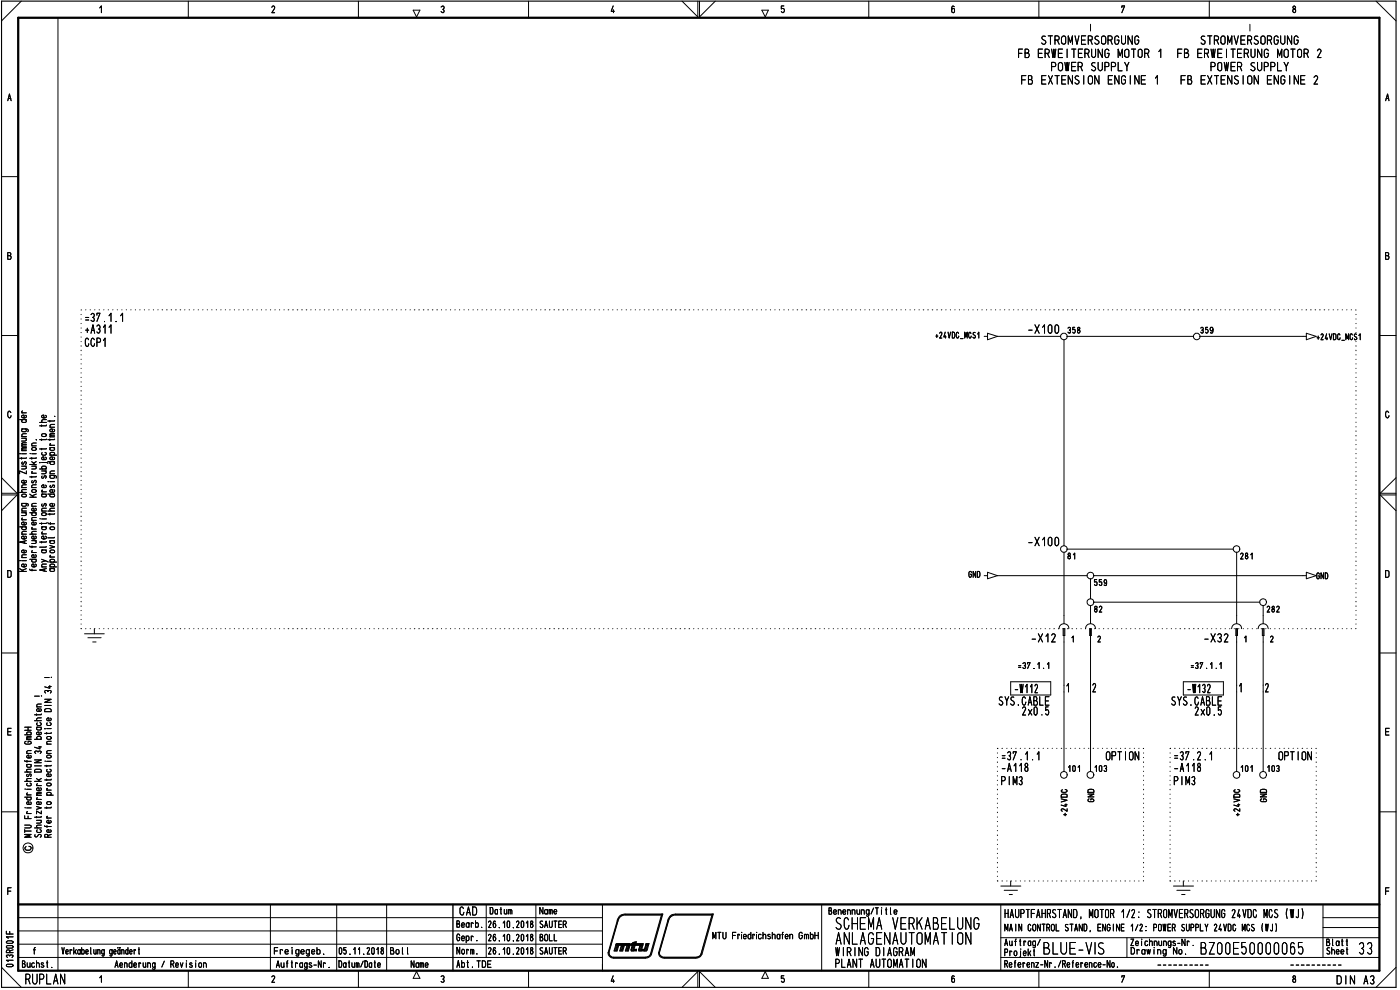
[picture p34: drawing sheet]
<svg xmlns="http://www.w3.org/2000/svg" width="420mm" height="297mm" viewBox="0 0 420 297" stroke-linecap="round" stroke-linejoin="round" font-family="sans-serif">
<defs><g id="words">
<g font-size="5.3">
<text x="250.5" y="279">SC 1NA ViKA31LU G</text>
<text x="250.7" y="283.5">ABLAG-\AUTOldT 0</text>
<text x="312.9" y="286.4">3LU1-V</text>
<text x="360.1" y="286.4">3200150000065</text>
</g>
<g font-size="4.6">
<text x="285.4" y="4">6</text>
<text x="387.7" y="4">8</text>
<text x="415.7" y="30.4">A</text>
<text x="7.5" y="295.4">RUPLAN</text>
</g>
<g font-size="3.9">
<text x="305.4" y="17.4">FB ERWEITERUNG MOTOR 1</text>
<text x="312.2" y="13.5">STROMVERSORGUNG</text>
<text x="353.1" y="17.4">FB ERWEITERUNG MOTOR 2</text>
<text x="360.1" y="13.5">STROMVERSORGUNG</text>
<text x="315.2" y="21.4">POWER SUPPLY</text>
<text x="363" y="21.4">POWER SUPPLY</text>
<text x="306.3" y="25.4">FB EXTENSION ENGINE 1</text>
<text x="354.1" y="25.4">FB EXTENSION ENGINE 2</text>
<text x="25.3" y="96.6">=37.1.1</text>
<text x="25.3" y="100.2">+A311</text>
<text x="25.4" y="104.1">CCR1</text>
<text x="309.3" y="192.8">-X12</text>
<text x="361.1" y="192.8">-X32</text>
<text x="373.2" y="192.8">1</text>
<text x="304.2" y="208">1112</text>
<text x="319.8" y="207.8">1</text>
<text x="327" y="207.8">I2</text>
<text x="356" y="208">1132</text>
<text x="371.7" y="207.8">1</text>
<text x="378.8" y="207.8">I2</text>
<text x="299.5" y="211.8">SYS.CABLE</text>
<text x="306.5" y="214.7">2x0.5</text>
<text x="351.3" y="211.8">SYS.CABLE</text>
<text x="358.3" y="214.7">2x0.5</text>
<text x="300.3" y="231.6">-A118</text>
<text x="300.4" y="228.2">=37.1.1</text>
<text x="320.3" y="231.6">101</text>
<text x="331.8" y="228.2">OPTION</text>
<text x="352.1" y="231.6">-A118</text>
<text x="352.1" y="228.2">=37.2.1</text>
<text x="383.6" y="228.2">OPTION</text>
<text x="300.4" y="235.6">RIM3</text>
<text x="352.2" y="235.6">RIM3</text>
<text x="137.8" y="274.7">CAD</text>
<text x="301.4" y="275.5">HAUPTFAHRSTAND, MOTOR 1/2: STROMVERSORGUNG 24VDC MCS (WJ)</text>
<text x="250.7" y="286.9">WIRING DIAGRAM</text>
<text x="250.4" y="290.4">PLANT AUTOMATION</text>
<text x="401" y="295.4">DIN A3/</text>
</g>
<g font-size="3.1">
<text x="81.2" y="4">2</text>
<text x="123.9" y="5">V</text>
<text x="132" y="4">3</text>
<text x="183" y="4">4</text>
<text x="228.5" y="5">V</text>
<text x="336.5" y="4">7</text>
<text x="2.2" y="30.4">A</text>
<text x="2.2" y="78">B</text>
<text x="415.7" y="78">B</text>
<text x="280.6" y="101.6">+24VDC_MCS1</text>
<text x="2" y="173.4">D</text>
<text x="290.5" y="173.4">3ND</text>
<text x="415.5" y="173.4">D</text>
<text x="329.3" y="192.8">2</text>
<text x="381.1" y="192.8">2</text>
<text x="305.5" y="200.7">=37.1.1</text>
<text x="357.3" y="200.7">=37.1.1</text>
<text x="2" y="220.7">E</text>
<text x="415.5" y="220.7">E</text>
<text x="328.3" y="231.6">103</text>
<text x="372.1" y="231.6">101</text>
<text x="380.1" y="231.6">103</text>
<text x="2" y="268.6">F</text>
<text x="415.6" y="268.6">F</text>
<text x="146.9" y="274.4">Datum</text>
<text x="161.9" y="274.4">Name</text>
<text x="248.5" y="274.5">Benennung/Title</text>
<text x="136.9" y="278.4">Bearb.</text>
<text x="146.3" y="278.5">26.10.2018</text>
<text x="161.8" y="278.5">SAUTER</text>
<text x="213.8" y="281.9">MTU Friedrichshafen GmbH</text>
<text x="301.4" y="279.5">MAIN CONTROL STAND, ENGINE 1/2: POWER SUPPLY 24VDC MCS (C)</text>
<text x="18.5" y="286.4">Verkabelung geändert</text>
<text x="82.1" y="286.4">Freigegeb.</text>
<text x="101.4" y="286.4">05.11.2018</text>
<text x="117" y="286.4">Bol l</text>
<text x="136.9" y="282.4">Gepr.</text>
<text x="137" y="286.4">Norm.</text>
<text x="146.3" y="282.4">26.10.2018</text>
<text x="146.3" y="286.4">26.10.2018</text>
<text x="161.8" y="286.4">SAUTER</text>
<text x="161.9" y="282.4">BOLL</text>
<text x="301.2" y="286.9">Projekt</text>
<text x="301.4" y="283.8">Auftrag/</text>
<text x="339.1" y="283.9">Zeichnungs-Nr.</text>
<text x="339.2" y="286.4">Drowing No.</text>
<text x="397.9" y="283.9">Blatt</text>
<text x="397.9" y="286.4">Sheet</text>
<text x="6.5" y="290.4">Buchst.</text>
<text x="34.4" y="290.4">Aenderung / Revision</text>
<text x="82.8" y="290.4">Auftrags-Nr.</text>
<text x="101.5" y="290.4">Datum/Date</text>
<text x="123.2" y="290.4">Name</text>
<text x="137" y="290.4">Abt.TDE</text>
<text x="228.5" y="293.7">A</text>
<text x="301.3" y="290.4">Referenz-Nr./Reference-No.</text>
<text x="81.2" y="294.9">2</text>
<text x="132" y="294.9">3</text>
<text x="183" y="294.9">4</text>
<text x="234.3" y="294.9">5</text>
<text x="285.4" y="294.9">6</text>
<text x="336.5" y="294.9">7</text>
<text x="387.7" y="294.9">8</text>
</g>
<g font-size="2.1">
<text x="13.8" y="238.8">n.</text>
<text x="318.2" y="237.8">ra</text>
<text x="370" y="237.8">ra</text>
<text x="7.7" y="241.6">ocuo</text>
</g>
<g font-size="1.6">
<text x="7.1" y="220.6">.0</text>
<text x="10.1" y="222">.30</text>
<text x="7.2" y="223.4">CD</text>
<text x="7.8" y="226.2">C</text>
<text x="13.8" y="223.4">C</text>
<text x="13.8" y="226.2">C</text>
<text x="7.7" y="233.3">,17</text>
<text x="10.8" y="236.1">c-</text>
<text x="13.8" y="237.6">c-</text>
<text x="7" y="249.9">1-00</text>
<text x="1.6" y="280.4">11-</text>
<text x="1.7" y="286">CC</text>
</g>
</g></defs>
<g fill="none" stroke="#000" stroke-width=".3">
<path d="M6.4 .3l-5.9 6M17.4 5.3v286M29.9 2.4l.5-.6v2M56.5 .3v5M107.6 .3v5M158.6 .3v5M204.7 .3l4.7 4.8v-4.8M209.9 .3v4.8l4.8-4.8M235.2 1.8h-.7v.9a.56 .56 0 0 1 .9 .3 .56 .56 0 0 1-.7 .6l-.2-.1M260.7 .3v5M311.8 .3v5M362.9 .3v5"/>
<path d="M413 .3l6 6M.5 53h5M414 53h5M.5 100.7h5M299.3 100.9h19M319.3 101.9v61.8M320.3 100.9h37.9M360.1 100.9h30.9M414 100.7h5M3.3 123.8a.48 .48 0 0 0-.6-.4 .48 .48 0 0 0-.4 .6v.7l.4 .6h.4l.2-.6M416.8 123.8a.48 .48 0 0 0-.6-.4 .48 .48 0 0 0-.4 .6v.7l.4 .6h.4l.3-.6M.5 148.5h4.6l-4.6 4.7"/>
<path d="M.5 143.3l4.6 4.7h-4.6M419 148.5h-4.8l4.8 4.7M419 143.3l-4.8 4.7h4.8M299.3 172.7h27M319.3 165.7v19M320.3 164.8h49.8M327.3 173.7v6M328.3 172.7h62.7M371.1 165.7v19M.5 195.9h5M327.3 181.7v3M328.3 180.7h49.8"/>
<path d="M379.1 181.7v3M414 195.9h5M.5 243.6h5M7.4 247.6h1.5a.42 .42 0 0 1 .5 .4 .42 .42 0 0 1-.5 .4h-1.5M7.4 244.8v.8h2M8 244.1h1.4M8 242.4h1.4M8.3 243.5l-.3 .4 .3 .2M8.4 244.9v.7M9.4 250.4h-2l1.6 .4-1.6 .4h2M414 243.6h5M5.5 275.3h175.3"/>
<path d="M5.5 279.3h175.3M81.2 271.4v19.9M101 271.4v19.9M116 271.4v19.9M145.9 271.4v15.9M160.8 271.4v15.9M180.8 271.4v19.9M246.6 271.4v19.9M300.4 271.4v19.8M397 271.4v15.9M397 278.3h17M397 275.3h17"/>
<path d="M.5 290.2l5.9 6M1.9 282.6l.4-.3 1.3 .1a.34 .34 0 0 1 .3 .4 .34 .34 0 0 1-.4 .2h-1.3zM2 283.9l1.5-.2a.38 .38 0 0 1 .4 .4 .38 .38 0 0 1-.4 .4h-1.3l-.3-.4zM2.1 289.4l1.4-.1a.38 .38 0 0 1 .4 .4 .38 .38 0 0 1-.4 .4l-1.4-.1-.2-.3zM2.2 287.3l-.3-.4a.55 .55 0 0 1 .5-.4 .55 .55 0 0 1 .5 .4 .48 .48 0 0 1 .6-.4 .48 .48 0 0 1 .4 .5l-.3 .3M3.9 288.1h-2l.6 .4M3.9 281.1h-2l.6 .4M5.5 287.3h175.3M5.5 283.3h175.3M29.9 293.4l.5-.6v1.9M56.5 291.3v4.9M107.6 291.3v4.9"/>
<path d="M125 291.5l1 2h-2zM158.6 291.3v4.9M204.7 296.2l4.7-4.7v4.7M209.9 296.2v-4.7l4.8 4.7M260.7 291.3v4.9M300.4 287.3h113.6M300.4 281.3h113.6M311.8 291.3v4.9M338.2 281.3v6M362.9 291.3v4.9M419 290.2l-6 6"/>
<circle cx="8.4" cy="254.4" r="1.49"/>
</g>
<path d="M.5 .3h418.5v295.9h-418.5z" fill="none" stroke="#000" stroke-width=".34"/>
<path d="M5.5 5.3h408.5v286h-408.5zM5.5 271.4h408.5" fill="none" stroke="#000" stroke-width=".68"/>
<path d="M135.9 271.4v19.9" fill="none" stroke="#000" stroke-width=".42"/>
<path d="M7.4 239.2h2M8 238.5h1.4M8 236.8h1.4M8.3 237.9l-.3 .4 .3 .2M8.3 239.2l-.3 .2 .3 .6h.8l.3-.2v-.4l-.3-.2M7.6 242.4h.1" fill="none" stroke="#000" stroke-width=".3"/>
<g fill="none" stroke="#000" stroke-width=".3">
<path d="M7.4 218.2h2M8.4 218.2v.9M7.4 228.2l.1 .2h1.9M7.4 234.4h2M7.6 236.8h.1M8 229.4h1.1l.3 .6-.3 .2-.9-.1-.2-.4 .3-.3M8.1 228.2v.5M9 234.9l.4 .2v.5l-.3 .2-.9-.1-.2-.2 .2-.5M9.2 226.7l.2 .2-.2 .5h-.9l-.3-.5 .7-.3v.8M9.4 233.6l-1.3 .1-.1 .5 .4 .2M9.4 230.8l-1.3 .1-.1 .5 .4 .2M9.4 221.4h-1.1l-.3 .2 .3 .3"/>
<path d="M9.4 221l-1.3 .1-.1 .1 .3 .2M9.4 229.4h-.2M7.4 247.6h1.5a.42 .42 0 0 1 .5 .4 .42 .42 0 0 1-.5 .4h-1.5M7.4 244.8v.8h2M8 244.1h1.4M8 242.4h1.4M8.3 243.5l-.3 .4 .3 .2M8.4 244.9v.7M9.4 250.4h-2l1.6 .4-1.6 .4h2"/>
</g>
<path d="M7.4 239.2h2M8 238.5h1.4M8 236.8h1.4M8.3 237.9l-.3 .4 .3 .2M8.3 239.2l-.3 .2 .3 .6h.8l.3-.2v-.4l-.3-.2M7.6 242.4h.1" fill="none" stroke="#000" stroke-width=".3"/>
<g fill="none" stroke="#000" stroke-width=".3">
<path d="M7.4 218.2h2M8.4 218.2v.9M10.4 216.2h2M10.4 208.9h1.4M11 218.2h1.1l.3 .6-.3 .2h-.8l-.3-.2 .3-.6M11 214.2v.4M11 212.1h1.4M12 216.8l.4 .4-.3 .5h-.8l-.3-.4 .2-.4M12.1 219.7l.3 .4-.4 .4-1-.2v-.5l.7-.2v.9M12.1 212.7l.3 .2-.3 .5h-.9l-.2-.5 .7-.3v.8M12.4 215.4l-1.3 .2-.1 .3 .4 .3M12.4 214.2l-.1 .3h-1.9"/>
<path d="M12.4 211.2l-1.2 .1-.2 .2 .2 .6M12.4 218.2l-.2 .1M7.4 228.2l.1 .2h1.9M7.4 234.4h2M7.6 236.8h.1M8 229.4h1.1l.3 .6-.3 .2-.9-.1-.2-.4 .3-.3M8.1 228.2v.5M9 234.9l.4 .2v.5l-.3 .2-.9-.1-.2-.2 .2-.5M9.2 226.7l.2 .2-.2 .5h-.9l-.3-.5 .7-.3v.8M9.4 233.6l-1.3 .1-.1 .5 .4 .2M9.4 230.8l-1.3 .1-.1 .5 .4 .2M9.4 221.4h-1.1l-.3 .2 .3 .3"/>
<path d="M9.4 221l-1.3 .1-.1 .1 .3 .2M9.4 229.4h-.2M10.4 228h2l-2 .9h2M10.4 234.4h2M10.4 229.8h2M10.5 231.1l.3-.3h1.2l.4 .3v.5h-2zM10.7 226.1l-.3-.5a.55 .55 0 0 1 .5-.3 .55 .55 0 0 1 .5 .3 .48 .48 0 0 1 .5-.3 .48 .48 0 0 1 .4 .5l-.2 .3M11 239.9h1.4M11 238.7h1.4M11 233.6l1 .8M11.2 239.4l-.2 .2 .3 .3M11.6 224.1h.8"/>
<path d="M12 223.9v.8l-1.6-.5M12.1 236.4l.3 .5-.4 .3-1-.1v-.5l.2-.2h.5v.8M12.4 238.2h-1.2l-.2 .2 .2 .3M12.4 237.7h-1.2l-.2 .3 .4 .2M12.4 233.6l-.8 .4M10.5 250.4a.43 .43 0 0 0 .1 .7 .43 .43 0 0 0 .6-.1 .56 .56 0 0 1 .6-.7 .56 .56 0 0 1 .5 .7l-.2 .2M11 242l1.4 .4-1.4 .4M11 246.1h1.4M11 244.9v.5M12 246.1a.42 .42 0 0 1 .4 .4 .42 .42 0 0 1-.4 .5h-1M12.4 247.6h-1.3l-.1 .5 .4 .3M12.4 244.9l-.1 .3h-1.9"/>
<path d="M12.4 243.3v.9l-1.4-.9v.9"/>
</g>
<g fill="none" stroke="#000" stroke-width=".3">
<path d="M10.4 216.2h2M10.4 208.9h1.4M11 218.2h1.1l.3 .6-.3 .2h-.8l-.3-.2 .3-.6M11 214.2v.4M11 212.1h1.4M12 216.8l.4 .4-.3 .5h-.8l-.3-.4 .2-.4M12.1 219.7l.3 .4-.4 .4-1-.2v-.5l.7-.2v.9M12.1 212.7l.3 .2-.3 .5h-.9l-.2-.5 .7-.3v.8M12.5 208.9h.1M12.4 215.4l-1.3 .2-.1 .3 .4 .3M12.4 214.2l-.1 .3h-1.9M12.4 211.2l-1.2 .1-.2 .2 .2 .6"/>
<path d="M12.4 218.2l-.2 .1M10.4 228h2l-2 .9h2M10.4 234.4h2M10.4 229.8h2M10.5 231.1l.3-.3h1.2l.4 .3v.5h-2zM10.7 226.1l-.3-.5a.55 .55 0 0 1 .5-.3 .55 .55 0 0 1 .5 .3 .48 .48 0 0 1 .5-.3 .48 .48 0 0 1 .4 .5l-.2 .3M11 239.9h1.4M11 238.7h1.4M11 233.6l1 .8M11.2 239.4l-.2 .2 .3 .3M11.6 224.1h.8M12 223.9v.8l-1.6-.5"/>
<path d="M12.1 236.4l.3 .5-.4 .3-1-.1v-.5l.2-.2h.5v.8M12.4 238.2h-1.2l-.2 .2 .2 .3M12.4 237.7h-1.2l-.2 .3 .4 .2M12.4 233.6l-.8 .4M10.5 250.4a.43 .43 0 0 0 .1 .7 .43 .43 0 0 0 .6-.1 .56 .56 0 0 1 .6-.7 .56 .56 0 0 1 .5 .7l-.2 .2M11 242l1.4 .4-1.4 .4M11 246.1h1.4M11 244.9v.5M12 246.1a.42 .42 0 0 1 .4 .4 .42 .42 0 0 1-.4 .5h-1M12.4 247.6h-1.3l-.1 .5 .4 .3M12.4 244.9l-.1 .3h-1.9M12.4 243.3v.9l-1.4-.9v.9"/>
</g>
<g fill="none" stroke="#000" stroke-width=".3">
<path d="M12.5 208.9h.1M14 229.6v.4M14 233.8v.4M14 228.4h1.4M14.1 235.1l1.1-.1 .2 .5-1 .3-.4-.3zM14.9 230.8l.5 .3-.4 .5h-.7l-.3-.2 .2-.5M15.1 232.2l.3 .3-.3 .5h-.8l-.3-.3 .1-.4 .6-.1v.8M15.4 233.8l-.1 .2h-1.9M15.4 229.6v.2h-2M13.4 247.7l.1 .3h1.9M14 245.4h1.4M14 242.1v.5"/>
<path d="M14.1 247.7v.5M14.3 244.9l-.3 .1 .3 .4M14.4 251.2v-.5a.56 .56 0 0 0-1-.2v.7h2M15.1 249l.3 .4-.5 .4-.8-.2v-.5l.6-.2v.9M15.1 246.2l.3 .4-.5 .4-.8-.2v-.5l.6-.2v.9M15.4 242.1l-.1 .3h-1.9M15.4 250.4l-1 .3"/>
</g>
<g fill="none" stroke="#000" stroke-width=".3">
<path d="M13.4 212.9l.6-.3 1 .1 .4 .3v.5h-2zM13.4 209.8h2l-2 .9h2M13.4 211.7h2M13.4 203.3h1.4M13.5 218.6h.1M13.7 207.9l-.3-.3a.48 .48 0 0 1 .5-.4 .48 .48 0 0 1 .5 .3 .53 .53 0 0 1 .5-.3 .53 .53 0 0 1 .5 .4l-.3 .3M14 219.8v.4M14 218.6h1.4M14.6 206h.8M14.9 216.8l.5 .4-.4 .5h-.7l-.3-.3 .2-.5M14.9 205.7v.8l-1.5-.4M15.1 215.5l.3 .2-.3 .5h-.8l-.3-.5 .4-.3h.3v.8"/>
<path d="M15.4 219.8v.2h-2M13.6 228.4h.1M14.1 226.7h1.1l.2 .5-1 .2-.4-.2zM14.1 221.1h1.1l.2 .5-1 .2-.4-.2z"/>
</g>
<g fill="none" stroke="#000" stroke-width=".3">
<path d="M15.5 203.3h.1M14 229.6v.4M14 233.8v.4M14 228.4h1.4M14.1 235.1l1.1-.1 .2 .5-1 .3-.4-.3zM14.9 230.8l.5 .3-.4 .5h-.7l-.3-.2 .2-.5M15.1 232.2l.3 .3-.3 .5h-.8l-.3-.3 .1-.4 .6-.1v.8M15.4 233.8l-.1 .2h-1.9M15.4 229.6v.2h-2M13.4 247.7l.1 .3h1.9M14 245.4h1.4M14 242.1v.5"/>
<path d="M14.1 247.7v.5M14.3 244.9l-.3 .1 .3 .4M14.4 251.2v-.5a.56 .56 0 0 0-1-.2v.7h2M15.1 249l.3 .4-.5 .4-.8-.2v-.5l.6-.2v.9M15.1 246.2l.3 .4-.5 .4-.8-.2v-.5l.6-.2v.9M15.4 242.1l-.1 .3h-1.9M15.4 250.4l-1 .3"/>
</g>
<g fill="none" stroke="#000" stroke-width=".3">
<path d="M13.4 212.9l.6-.3 1 .1 .4 .3v.5h-2zM13.4 209.8h2l-2 .9h2M13.4 211.7h2M13.4 203.3h1.4M13.5 218.6h.1M13.7 207.9l-.3-.3a.48 .48 0 0 1 .5-.4 .48 .48 0 0 1 .5 .3 .53 .53 0 0 1 .5-.3 .53 .53 0 0 1 .5 .4l-.3 .3M14 219.8v.4M14 218.6h1.4M14.6 206h.8M14.9 216.8l.5 .4-.4 .5h-.7l-.3-.3 .2-.5M14.9 205.7v.8l-1.5-.4M15.1 215.5l.3 .2-.3 .5h-.8l-.3-.5 .4-.3h.3v.8"/>
<path d="M15.4 219.8v.2h-2M13.6 228.4h.1M14.1 226.7h1.1l.2 .5-1 .2-.4-.2zM14.1 221.1h1.1l.2 .5-1 .2-.4-.2z"/>
</g>
<g fill="none" stroke="#000" stroke-width=".3">
<path d="M12.5 158.1h1.1l.3 .5-.3 .3h-.8l-.3-.3 .3-.5M12.5 156.9v.4M12.5 155.7h1.4M12.7 159.6l-.2 .3 .3 .3M13.9 156.9l-.1 .2h-1.9M13.9 158.1l-.2 .1M12.5 167.8l1.9 .9M12.5 165h1.1l.3 .4-.1 .3-.2 .2-.9-.1-.2-.4 .3-.4M12.5 170.1h1.4M12.5 162.5v.4M12.5 160.2h1.4M13.2 170.8v.6"/>
<path d="M13.7 160.9l.2 .5-.4 .3-.9-.2-.1-.4 .7-.2v.8M13.7 168.2l-1.2 .5M13.9 170.6l-2 .4 2 .4M13.9 169.2h-1.2l-.2 .5 .2 .4M13.9 164l-.1 .2h-1.9M13.9 162.5l-.1 .1h-1.9M13.9 165l-.2 .1M15.5 203.3h.1M8.7 253.9a.6 .6 0 0 1 .7 .6 .6 .6 0 0 1-.6 .6h-.8l-.4-.3-.1-.5 .3-.3"/>
</g>
<g fill="none" stroke="#000" stroke-width=".3">
<path d="M11.9 126.7h2M12 138.8h.1M12.5 138.8h1.5l.4 .2M12.5 130.4l1-.3a.42 .42 0 0 1 .4 .5 .42 .42 0 0 1-.4 .4l-.8-.1zM12.5 127.5v.4M12.5 131.7v.5M12.5 134.5v.5M13.5 135.7l.4 .4-.3 .5-.9-.1-.2-.3 .2-.4M13.7 137.2l.2 .2-.2 .5h-1l-.2-.5 .7-.3v.8M13.7 124.6l.2 .3-.1 .3-.9 .2a.45 .45 0 0 1-.4-.6 .45 .45 0 0 1 .7-.3v.9M13.9 134.5l-.1 .2h-1.9M13.9 131.7l-.1 .2h-1.9"/>
<path d="M13.9 127.5l-.1 .3h-1.9M13.9 125.9l-1.3 .2v.6h.3M11.9 140.7h2M12.1 155.7h.1M12.5 148.3h1.1l.3 .3-.1 .3-.2 .2-.9-.1-.2-.4 .3-.3M12.5 158.1h1.1l.3 .5-.3 .3h-.8l-.3-.3 .3-.5M12.5 153.3h1.4M12.5 147.6h1.4M12.5 141.3h1.4M12.5 156.9v.4M12.5 155.7h1.4M12.6 154l.9-.2a.42 .42 0 0 1 .4 .5 .42 .42 0 0 1-.4 .4l-.8-.1z"/>
<path d="M12.7 151.2a.37 .37 0 0 0-.2 .5 .37 .37 0 0 0 .4 .2l.3-.7a.41 .41 0 0 1 .7 .1 .41 .41 0 0 1-.2 .6M12.7 142.8a.37 .37 0 0 0-.2 .5 .37 .37 0 0 0 .4 .2l.3-.5a.33 .33 0 0 1 .6-.2 .33 .33 0 0 1 0 .5l-.1 .2M12.7 147.1l-.2 .2 .3 .3M12.7 159.6l-.2 .3 .3 .3M12.8 140.7l-.3-.3 .3-.5h.8l.3 .3-.3 .5M13.5 141.3a.42 .42 0 0 1 .4 .4 .42 .42 0 0 1-.4 .5h-1M13.7 145.5l.2 .3-.2 .5h-1l-.2-.5 .7-.3v.8M13.9 152.5h-1.2l-.2 .4 .2 .4M13.9 156.9l-.1 .2h-1.9M13.9 148.3h-.2M13.9 158.1l-.2 .1M12.5 167.8l1.9 .9"/>
<path d="M12.5 165h1.1l.3 .4-.1 .3-.2 .2-.9-.1-.2-.4 .3-.4M12.5 162.5v.4M12.5 170.1h1.4M12.5 160.2h1.4M13.2 170.8v.6M13.7 160.9l.2 .5-.4 .3-.9-.2-.1-.4 .7-.2v.8M13.7 168.2l-1.2 .5M13.9 170.6l-2 .4 2 .4M13.9 169.2h-1.2l-.2 .5 .2 .4M13.9 164l-.1 .2h-1.9M13.9 162.5l-.1 .1h-1.9M13.9 165l-.2 .1"/>
</g>
<g fill="none" stroke="#000" stroke-width=".3">
<path d="M5.9 125.9h2M6 136.1h.1M6.5 128.7l1.8 .1 .2 .3-.2 .4M6.5 139.9h1.4M6.5 137.3v.5M6.5 136.1h1.4M6.5 135.2h1.4M6.5 133.9h1.4M6.5 131.5h1.4M6.5 131h1.4M6.5 123.9h1.4M6.7 138.6a.36 .36 0 0 0-.2 .5 .36 .36 0 0 0 .5 .2 .6 .6 0 0 1 .8-.6l-.1 .7"/>
<path d="M6.7 123.3l-.2 .2 .3 .4M6.8 128.7l-.3 .3 .3 .5h.8l.3-.2-.3-.6M6.8 125.9l-.3 .3 .3 .5h.8l.3-.2-.3-.6M7.5 139.9l.4 .3-.1 .3-1.3 .2M7.5 131.5l.4 .3-.1 .4-1.3 .1M7.7 124.6l.2 .5-.4 .3-.9-.2v-.5l.6-.2v.9M7.9 137.3l-.1 .2h-1.9M7.9 134.7h-1.2l-.2 .3 .2 .2M7.9 134.3h-1.2l-.2 .2 .4 .2M7.9 133.3h-1.2l-.2 .3 .2 .3M7.9 132.8l-1.3 .1v.4h.3M7.9 130.1l-1.3 .2 .1 .7"/>
<path d="M8.9 139.4h2M9.5 139.9h1.4M9.5 136.1h1.4M9.5 137.3v.5M9.5 138.5l1 .9M10.5 139.9l.4 .3-.2 .4-1.2 .1M10.9 137.3v.2h-2M10.9 138.5l-.9 .4M11.9 126.7h2M12 138.8h.1M12.5 138.8h1.5l.4 .2M12.5 130.4l1-.3a.42 .42 0 0 1 .4 .5 .42 .42 0 0 1-.4 .4l-.8-.1z"/>
<path d="M12.5 127.5v.4M12.5 131.7v.5M12.5 134.5v.5M13.5 135.7l.4 .4-.3 .5-.9-.1-.2-.3 .2-.4M13.7 137.2l.2 .2-.2 .5h-1l-.2-.5 .7-.3v.8M13.7 124.6l.2 .3-.1 .3-.9 .2a.45 .45 0 0 1-.4-.6 .45 .45 0 0 1 .7-.3v.9M13.9 134.5l-.1 .2h-1.9M13.9 131.7l-.1 .2h-1.9M13.9 127.5l-.1 .3h-1.9M13.9 125.9l-1.3 .2v.6h.3M5.9 158.1h2M5.9 147.7h2"/>
<path d="M6.5 151l1.8 .1 .2 .4-.2 .3M6.5 153.3h1.4M6.5 156h1.4M6.5 153.8h1.4M6.5 146.3h1.4M6.6 148.4l.9-.1 .3 .1 .1 .4-1 .3-.3-.2zM6.7 155.4l-.2 .3 .3 .3M6.8 158.1l-.3 .2 .3 .6 .9-.1 .2-.5-.3-.2M6.8 151l-.3 .4 .3 .5 1-.2 .1-.3-.3-.4M7.5 153.8a.42 .42 0 0 1 .4 .5 .42 .42 0 0 1-.4 .4h-1M7.7 156.7l.2 .3-.2 .5h-1l-.2-.4 .1-.3 .6-.2v.9M7.7 144.2l.2 .4-.4 .3-.9-.1-.1-.4 .7-.3v.8"/>
<path d="M7.9 159.4l-1.3 .2 .1 .7M7.9 152.5l-1.3 .1 .1 .7M7.9 146.9l-1.3 .1-.1 .4 .4 .3M7.9 145.5l-1.3 .1 .1 .7M7.9 141.3v.9l-2-.9v.9M8.9 153.8h2M8.9 149.2h2M8.9 148.3l1.2 .9M9.5 147.2l.4-.3h.6l.4 .3v.2l-.2 .3h-.8zM9.5 146.3h1.4M9.5 158.7h1.4M9.5 156.1h1.4"/>
<path d="M9.5 151.9h1.4M9.5 142.9v.4M9.5 142h1.4M9.7 158.2l-.2 .4 .3 .1M9.7 144.2a.36 .36 0 0 0-.2 .4 .36 .36 0 0 0 .4 .3 .6 .6 0 0 1 .9-.6l-.1 .6M9.7 141.5l-.2 .3 .3 .2M9.8 153.8l-.3 .2v.5l.3 .2 1-.2 .1-.3-.4-.4M10.6 156.7l.3 .3-.3 .5h-.9l-.1-.7 .6-.2v.9M10.6 152.5l.3 .5-.4 .3-.8-.1-.2-.5 .2-.2h.5v.8M10.9 159.4l-1.3 .2-.1 .5 .4 .2M10.9 155.3l-1.3 .1 .1 .7M10.9 151l-1.3 .2 .1 .7"/>
<path d="M10.9 145.5l-1.3 .1 .1 .7M10.9 142.9v.2h-2M10.9 148.3l-1.3 .5M11.9 140.7h2M12.1 155.7h.1M12.5 148.3h1.1l.3 .3-.1 .3-.2 .2-.9-.1-.2-.4 .3-.3M12.5 153.3h1.4M12.5 147.6h1.4M12.5 141.3h1.4M12.6 154l.9-.2a.42 .42 0 0 1 .4 .5 .42 .42 0 0 1-.4 .4l-.8-.1zM12.7 151.2a.37 .37 0 0 0-.2 .5 .37 .37 0 0 0 .4 .2l.3-.7a.41 .41 0 0 1 .7 .1 .41 .41 0 0 1-.2 .6M12.7 142.8a.37 .37 0 0 0-.2 .5 .37 .37 0 0 0 .4 .2l.3-.5a.33 .33 0 0 1 .6-.2 .33 .33 0 0 1 0 .5l-.1 .2"/>
<path d="M12.7 147.1l-.2 .2 .3 .3M12.8 140.7l-.3-.3 .3-.5h.8l.3 .3-.3 .5M13.5 141.3a.42 .42 0 0 1 .4 .4 .42 .42 0 0 1-.4 .5h-1M13.7 145.5l.2 .3-.2 .5h-1l-.2-.5 .7-.3v.8M13.9 152.5h-1.2l-.2 .4 .2 .4M13.9 148.3h-.2M5.9 171.4h2M5.9 170.6l1.3 .8M6 168.2h.1M6.5 168.2h1.4M6.5 167.3h1.4M6.5 160.3h1.4"/>
<path d="M7.3 162.4v.6M7.7 169.2l.2 .6-.4 .3-.9-.2-.1-.4 .2-.3h.5v.9M7.7 165.1l.2 .4-.4 .4-.9-.2v-.5l.6-.2v.9M7.7 160.9l.2 .5-.4 .3-.9-.2-.1-.4 .2-.2h.5v.8M7.9 166.5h-1.3l.1 .8M7.9 162.2l-2 .4 2 .5M7.9 170.6l-1.3 .5M8.9 170.8l.2 .3h1.8M8.9 163.8l.1 .3h1.9M8.9 160.3h2M8.9 167.8h2M9.5 165.8h1.4"/>
<path d="M9.5 162.2h1.4M9.6 163.8v.5M9.6 170.8v.5M9.7 165.2l-.2 .4 .3 .2M9.8 167.8l-.3 .2v.5l.3 .2 1-.2 .1-.4-.4-.3M10.5 162.2l.4 .4-.2 .4-1.2 .1M10.6 169.2l.3 .6-.4 .3-.8-.1-.2-.5 .2-.3h.5v.9M10.6 166.5l.3 .5-.4 .3-.8-.1-.2-.5 .2-.2h.5v.8M10.6 160.9l.3 .5-.4 .3-.8-.1-.2-.5 .2-.2h.5v.8"/>
</g>
<g fill="none" stroke="#000" stroke-width=".3">
<path d="M8.9 139.4h2M9.1 136.1h.1M9.5 133.8h1.4M9.5 137.3v.5M9.5 139.9h1.4M9.5 138.5l1 .9M9.5 136.1h1.4M9.7 134.4h1l.2 .5-1 .2-.4-.2zM10.5 139.9l.4 .3-.2 .4-1.2 .1M10.9 132.9l-1.3 .2 .1 .7M10.9 132h.1M10.9 137.3v.2h-2"/>
<path d="M10.9 138.5l-.9 .4M8.9 153.8h2M8.9 149.2h2M8.9 148.3l1.2 .9M9.5 147.2l.4-.3h.6l.4 .3v.2l-.2 .3h-.8zM9.5 158.7h1.4M9.5 156.1h1.4M9.5 151.9h1.4M9.5 146.3h1.4M9.5 142.9v.4M9.5 142h1.4M9.7 158.2l-.2 .4 .3 .1"/>
<path d="M9.7 144.2a.36 .36 0 0 0-.2 .4 .36 .36 0 0 0 .4 .3 .6 .6 0 0 1 .9-.6l-.1 .6M9.7 141.5l-.2 .3 .3 .2M9.8 153.8l-.3 .2v.5l.3 .2 1-.2 .1-.3-.4-.4M10.6 156.7l.3 .3-.3 .5h-.9l-.1-.7 .6-.2v.9M10.6 152.5l.3 .5-.4 .3-.8-.1-.2-.5 .2-.2h.5v.8M10.9 159.4l-1.3 .2-.1 .5 .4 .2M10.9 155.3l-1.3 .1 .1 .7M10.9 151l-1.3 .2 .1 .7M10.9 145.5l-1.3 .1 .1 .7M10.9 142.9v.2h-2M10.9 148.3l-1.3 .5M8.9 170.8l.2 .3h1.8"/>
<path d="M8.9 163.8l.1 .3h1.9M8.9 167.8h2M8.9 160.3h2M9.5 165.8h1.4M9.5 162.2h1.4M9.6 163.8v.5M9.6 170.8v.5M9.7 165.2l-.2 .4 .3 .2M9.8 167.8l-.3 .2v.5l.3 .2 1-.2 .1-.4-.4-.3M10.5 162.2l.4 .4-.2 .4-1.2 .1M10.6 169.2l.3 .6-.4 .3-.8-.1-.2-.5 .2-.3h.5v.9M10.6 166.5l.3 .5-.4 .3-.8-.1-.2-.5 .2-.2h.5v.8"/>
<path d="M10.6 160.9l.3 .5-.4 .3-.8-.1-.2-.5 .2-.2h.5v.8"/>
</g>
<g fill="none" stroke="#000" stroke-width=".3">
<path d="M9.1 136.1h.1M9.5 133.8h1.4M9.7 134.4h1l.2 .5-1 .2-.4-.2zM10.9 132.9l-1.3 .2 .1 .7M10.9 132h.1M14.4 138.5h2M14.9 134.3h1.1l.4 .6-.4 .2h-.7l-.4-.2 .4-.6M14.9 126.2v.4M14.9 131.7v.5M14.9 136.6h2.1M14.9 133.6h1.5M14.9 131.1h1.5"/>
<path d="M14.9 128.2h1.5M15.2 133.1l-.3 .2 .4 .3M15.3 138.5l-.4 .4 .4 .5 .9-.1 .2-.4-.4-.4M15.4 136.6a.42 .42 0 0 1-.5-.5 .42 .42 0 0 1 .5-.4l1 .3v.3l-.4 .3M16.1 137.2l.3 .2-.3 .5h-.9l-.3-.5 .8-.3v.8M16.1 128.8l.3 .2-.3 .5h-.9l-.3-.5 .8-.3v.8M16.4 131.7l-.1 .2h-1.9M16.4 130.6h-1.2l-.3 .2 .3 .3M16.4 130h-1l-.5 .3 .5 .3M16.4 127.3l-1.3 .2 .1 .7M16.4 126.2l-.1 .1h-1.9M16.4 134.3l-.2 .1"/>
<path d="M14.4 156.8l.2 .3h1.8M14.4 153.3h2M14.4 148.3h2M14.4 144.5h.1M14.9 142.7h1.8l.3 .4-.2 .3M14.9 154.1v.4M14.9 144.5h1.5M14.9 142.2h1.5M15 158.2l1-.1 .4 .2v.3l-.4 .3h-.6l-.4-.2zM15.1 156.8v.5M15.2 145.6a.33 .33 0 0 0-.1 .6 .33 .33 0 0 0 .5-.2l.1-.2a.33 .33 0 0 1 .5-.2 .33 .33 0 0 1 .1 .4l-.2 .3M15.3 148.3l-.4 .3 .4 .5 1-.2 .1-.3-.4-.3"/>
<path d="M15.3 142.7l-.4 .3 .4 .5 1-.2 .1-.3-.4-.3M16.1 151.1l.3 .3-.3 .5h-.9l-.3-.3 .1-.4 .7-.2v.9M16.1 147l.3 .4-.4 .3-1-.1-.1-.4 .8-.3v.8M16.4 154.1l-.1 .2h-1.9M16.4 152.5l-1.3 .1-.2 .4 .5 .3M16.4 141.3l-1.3 .2 .1 .7M14.9 170.6h1.1l.4 .3-.1 .4-.3 .1-1-.1-.1-.4 .4-.3M14.9 163.7l1.5 .4-1.5 .4M14.9 162.2l1.3 .1 .1 .6-1 .2-.4-.4 .4-.5M14.9 170.1h2.1M14.9 168.7h2.1M14.9 167.1h1.5"/>
<path d="M15 165.2l1-.2 .3 .2 .1 .4-1 .3-.4-.2zM15.2 166.6l-.3 .3 .4 .2M15.4 170.1a.42 .42 0 0 1-.5-.4 .42 .42 0 0 1 .5-.5l1 .3-.1 .4-.3 .2M15.4 168.7a.42 .42 0 0 1-.5-.5 .42 .42 0 0 1 .5-.4l.9 .2 .1 .4-.4 .3M16.4 161.2l-.1 .2h-1.9M16.4 170.6l-.2 .1M16.4 162.2l-.2 .1"/>
</g>
<g fill="none" stroke="#000" stroke-width=".3">
<path d="M14.4 138.5h2M14.9 134.3h1.1l.4 .6-.4 .2h-.7l-.4-.2 .4-.6M14.9 126.2v.4M14.9 131.7v.5M14.9 136.6h2.1M14.9 133.6h1.5M14.9 131.1h1.5M14.9 128.2h1.5M15.2 133.1l-.3 .2 .4 .3M15.3 138.5l-.4 .4 .4 .5 .9-.1 .2-.4-.4-.4M15.4 136.6a.42 .42 0 0 1-.5-.5 .42 .42 0 0 1 .5-.4l1 .3v.3l-.4 .3M16.1 137.2l.3 .2-.3 .5h-.9l-.3-.5 .8-.3v.8"/>
<path d="M16.1 128.8l.3 .2-.3 .5h-.9l-.3-.5 .8-.3v.8M16.5 125h.1M16.4 131.7l-.1 .2h-1.9M16.4 130.6h-1.2l-.3 .2 .3 .3M16.4 130h-1l-.5 .3 .5 .3M16.4 127.3l-1.3 .2 .1 .7M16.4 126.2l-.1 .1h-1.9M16.4 134.3l-.2 .1M14.4 156.8l.2 .3h1.8M14.4 153.3h2M14.4 148.3h2M14.4 144.5h.1"/>
<path d="M14.9 142.7h1.8l.3 .4-.2 .3M14.9 154.1v.4M14.9 144.5h1.5M14.9 142.2h1.5M15 158.2l1-.1 .4 .2v.3l-.4 .3h-.6l-.4-.2zM15.1 156.8v.5M15.2 145.6a.33 .33 0 0 0-.1 .6 .33 .33 0 0 0 .5-.2l.1-.2a.33 .33 0 0 1 .5-.2 .33 .33 0 0 1 .1 .4l-.2 .3M15.3 148.3l-.4 .3 .4 .5 1-.2 .1-.3-.4-.3M15.3 142.7l-.4 .3 .4 .5 1-.2 .1-.3-.4-.3M16.1 151.1l.3 .3-.3 .5h-.9l-.3-.3 .1-.4 .7-.2v.9M16.1 147l.3 .4-.4 .3-1-.1-.1-.4 .8-.3v.8M16.4 154.1l-.1 .2h-1.9"/>
<path d="M16.4 152.5l-1.3 .1-.2 .4 .5 .3M16.4 141.3l-1.3 .2 .1 .7M14.9 170.6h1.1l.4 .3-.1 .4-.3 .1-1-.1-.1-.4 .4-.3M14.9 163.7l1.5 .4-1.5 .4M14.9 162.2l1.3 .1 .1 .6-1 .2-.4-.4 .4-.5M14.9 170.1h2.1M14.9 168.7h2.1M14.9 167.1h1.5M15 165.2l1-.2 .3 .2 .1 .4-1 .3-.4-.2zM15.2 166.6l-.3 .3 .4 .2M15.4 170.1a.42 .42 0 0 1-.5-.4 .42 .42 0 0 1 .5-.5l1 .3-.1 .4-.3 .2M15.4 168.7a.42 .42 0 0 1-.5-.5 .42 .42 0 0 1 .5-.4l.9 .2 .1 .4-.4 .3"/>
<path d="M16.4 161.2l-.1 .2h-1.9M16.4 170.6l-.2 .1M16.4 162.2l-.2 .1"/>
</g>
<g fill="none" stroke="#000" stroke-width=".3">
<path d="M327.3 7.3v2M375.1 7.3v2M39.2 93h.1M40.6 93h.1M42 93h.1M43.3 93h.1M44.7 93h.1M46 93h.1M47.4 93h.1M48.6 93h.2M50 93h.2M51.3 93h.2"/>
<path d="M52.7 93h.2M54.1 93h.1M55.4 93h.1M56.8 93h.1M58.1 93h.1M59.5 93h.1M60.8 93h.1M62.2 93h.1M63.5 93h.1M64.9 93h.1M66.3 93h.1M67.6 93h.1"/>
<path d="M69 93h.1M70.3 93h.1M71.7 93h.1M73 93h.1M74.4 93h.1M75.7 93h.1M77.1 93h.1M78.4 93h.1M79.8 93h.1M81.2 93h.1M82.5 93h.1M83.9 93h.1"/>
<path d="M85.2 93h.1M86.5 93h.2M87.8 93h.2M89.2 93h.2M90.6 93h.1M91.9 93h.2M93.3 93h.1M94.6 93h.1M96 93h.1M97.3 93h.1M98.7 93h.1M100 93h.1"/>
<path d="M101.4 93h.1M102.7 93h.1M104.1 93h.1M105.5 93h.1M106.8 93h.1M108.2 93h.1M109.5 93h.1M110.9 93h.1M112.2 93h.1M113.6 93h.1M114.9 93h.1M116.3 93h.1"/>
<path d="M117.6 93h.1M119 93h.1M120.4 93h.1M121.7 93h.1M123.1 93h.1M124.3 93h.2M125.7 93h.2M127 93h.2M128.4 93h.2M129.8 93h.1M131.1 93h.2M132.5 93h.1"/>
<path d="M133.8 93h.1M135.2 93h.1M136.5 93h.1M137.9 93h.1M139.2 93h.1M140.6 93h.1M141.9 93h.1M143.3 93h.1M144.7 93h.1M146 93h.1M147.4 93h.1M148.7 93h.1"/>
<path d="M150.1 93h.1M151.4 93h.1M152.8 93h.1M154.1 93h.1M155.5 93h.1M156.8 93h.1M158.2 93h.1M159.6 93h.1M160.9 93h.1M162.3 93h.1M163.5 93h.2M164.9 93h.2"/>
<path d="M166.2 93h.2M167.6 93h.2M169 93h.1M170.3 93h.1M171.7 93h.1M173 93h.1M174.4 93h.1M175.7 93h.1M177.1 93h.1M178.4 93h.1M179.8 93h.1M181.1 93h.1"/>
<path d="M182.5 93h.1M183.9 93h.1M185.2 93h.1M186.6 93h.1M187.9 93h.1M189.3 93h.1M190.6 93h.1M192 93h.1M193.3 93h.1M194.7 93h.1M196 93h.1M197.4 93h.1"/>
<path d="M198.8 93h.1M200.1 93h.1M201.4 93h.1M202.7 93h.2M204.1 93h.2M205.4 93h.2M206.8 93h.2M208.2 93h.1M209.5 93h.1M210.9 93h.1M212.2 93h.1M213.6 93h.1"/>
<path d="M214.9 93h.1M216.3 93h.1M217.6 93h.1M219 93h.1M220.3 93h.1M221.7 93h.1M223.1 93h.1M224.4 93h.1M225.8 93h.1M227.1 93h.1M228.5 93h.1M229.8 93h.1"/>
<path d="M231.2 93h.1M232.5 93h.1M233.9 93h.1M235.2 93h.1M236.6 93h.1M238 93h.1M239.2 93h.2M240.6 93h.1M241.9 93h.2M243.3 93h.2M244.6 93h.2M246 93h.1"/>
<path d="M247.4 93h.1M248.7 93h.1M250.1 93h.1M251.4 93h.1M252.8 93h.1M254.1 93h.1M255.5 93h.1M256.8 93h.1M258.2 93h.1M259.5 93h.1M260.9 93h.1M262.3 93h.1"/>
<path d="M263.6 93h.1M265 93h.1M266.3 93h.1M267.7 93h.1M269 93h.1M270.4 93h.1M271.7 93h.1M273.1 93h.1M274.4 93h.1M275.8 93h.1M277.1 93h.1M278.4 93h.2"/>
<path d="M279.8 93h.2M281.1 93h.2M282.5 93h.2M283.8 93h.1M285.2 93h.1M286.6 93h.1M287.9 93h.1M289.3 93h.1M290.6 93h.1M292 93h.1M293.3 93h.1M294.7 93h.1"/>
<path d="M296 93h.1M296.4 100l2.9 .9-2.9 1zM297.4 93h.1M298.7 93h.1M300.1 93h.1M301.5 93h.1M302.8 93h.1M304.2 93h.1M305.5 93h.1M306.9 93h.1M308.2 93h.1M308.7 99.1h1.1"/>
<path d="M309.6 93h.1M310.6 97.5l1.3 2.5M310.9 93h.1M311.9 97.5l-1.3 2.5M312.3 93h.1M312.9 98.2l.6-.7v2.5M313.6 93h.1M314.7 97.7l.4-.2 .5 .2 .1 1.7a.55 .55 0 0 1-.6 .6 .55 .55 0 0 1-.5-.6zM315 93h.1M316.3 93h.1M316.7 97.7l.5-.2 .5 .5v1.4a.55 .55 0 0 1-.5 .6 .55 .55 0 0 1-.6-.6zM317.6 93h.2"/>
<path d="M319 93h.2M320.3 93h.2M320.5 98.5l.3-.3a.43 .43 0 0 1 .5 .4 .43 .43 0 0 1-.4 .5 .43 .43 0 0 1 .4 .5 .43 .43 0 0 1-.5 .3l-.3-.2M321.7 93h.2M322.5 98.2h-.6v.8a.46 .46 0 0 1 .7-.1 .46 .46 0 0 1 .1 .6l-.3 .5-.5-.3M323 93h.1M323.5 98.3a.51 .51 0 0 0 0 .5 .51 .51 0 0 0 .5 .3 .46 .46 0 0 1 .1 .6 .46 .46 0 0 1-.6 .1 .64 .64 0 0 1 .5-1 .36 .36 0 0 0 0-.5 .36 .36 0 0 0-.5 0zM324.4 93h.1M325.8 93h.1M327.1 93h.1M328.5 93h.1M329.8 93h.1"/>
<path d="M331.2 93h.1M332.5 93h.1M333.9 93h.1M335.2 93h.1M336.6 93h.1M337.9 93h.1M339.3 93h.1M340.7 93h.1M342 93h.1M343.4 93h.1M344.7 93h.1M346.1 93h.1"/>
<path d="M347.4 93h.1M348.8 93h.1M350.1 93h.1M351.5 93h.1M352.8 93h.1M354.1 93h.2M355.5 93h.1M356.8 93h.2M358.2 93h.2M359.5 93h.2M360.4 98.5l.2-.3 .5 .2v.6l-.4 .1a.47 .47 0 0 1 .4 .4 .47 .47 0 0 1-.4 .5l-.3-.3M360.9 93h.1"/>
<path d="M362.2 93h.1M362.4 98.2h-.6v.8a.46 .46 0 0 1 .6-.1 .46 .46 0 0 1 .2 .6l-.4 .5-.4-.3M363.6 93h.1M364 98.9a.42 .42 0 0 1-.4 .4 .42 .42 0 0 1-.4-.4v-.3a.43 .43 0 0 1 .4-.4 .43 .43 0 0 1 .4 .4l-.1 1.3-.3 .1-.3-.3M365 93h.1M366.3 93h.1M367.7 93h.1M369 93h.1M370.4 93h.1M371.7 93h.1M373.1 93h.1M374.4 93h.1"/>
<path d="M375.8 93h.1M377.1 93h.1M378.5 93h.1M379.9 93h.1M381.2 93h.1M382.6 93h.1M383.9 93h.1M385.3 93h.1M386.6 93h.1M388 93h.1M389.3 93h.1M390.7 93h.1"/>
<path d="M392 93h.1M392 100l3 .9-3 1zM393.3 93h.2M394.7 93h.1M396 93h.2M397.4 93h.2M398.7 93h.1M400.1 93h.1M401.4 93h.1M402.8 93h.1M404.2 93h.1M405.5 93h.1"/>
<path d="M406.9 93h.1M407 94.3v.1M407 95.7v.1M407 97v.1M407 98.4v.1M407 99.7v.1M24.3 106.4v.1M24.3 107.8v.1M24.3 109.1v.1M24.3 110.5v.1M24.3 111.8v.1M24.3 113.2v.1"/>
<path d="M24.3 114.6h.1M24.3 115.9v.1M24.3 117.2v.1M24.3 118.5v.1M24.3 119.9v.1M295.4 100.9h1M391 100.9h1M395.3 101.3h.6M395.6 100.8v1M396.5 100.5a.36 .36 0 0 1 .5-.2 .36 .36 0 0 1 0 .5l-.5 1.1h.6M398.1 100.2l-.4 1.4h.7M398.2 101.3v.6"/>
<path d="M398.9 100.2l.4 1.7 .5-1.7M400.2 100.2h.4l.3 .3v1.1l-.3 .3h-.4zM402.1 100.5l-.1-.3-.6 .3v1.1a.41 .41 0 0 0 .6 .3 .41 .41 0 0 0 .2-.6M402.7 102.1h.8M403.9 101.9v-1.7l.4 1.4 .4-1.4v1.7M405.8 100.5l-.1-.3-.5 .3v1.1l.4 .3 .3-.6M407 101.1v.1M407 102.4v.1M407 103.7v.2M407 105.1v.1M407 106.4v.1M407 107.8v.1"/>
<path d="M407 109.1v.1M407 110.5v.1M407 111.8v.1M407 113.2v.1M407 114.6h.1M407 115.9v.1M407 117.2v.1M407 118.5v.1M407 119.9v.1M407.1 100.3a.39 .39 0 0 0-.6 0 .39 .39 0 0 0 .1 .6 .59 .59 0 0 1 .4 1h-.4l-.2-.2M407.8 100.7l.4-.5v1.7M16.5 125h.1"/>
<path d="M24.3 121.2v.1M24.3 122.6v.1M24.3 124h.1M24.3 125.3v.1M24.3 126.7h.1M24.3 128v.1M24.3 129.3v.2M24.3 130.6v.2M24.3 132v.1M24.3 133.3v.1M24.3 134.7v.1M24.3 136.1h.1"/>
<path d="M24.3 137.4v.1M24.3 138.8v.1M407 121.2v.1M407 122.6v.1M407 124h.1M407 125.3v.1M407 126.7h.1M407 128v.1M407 129.3v.2M407 130.6v.2M407 132v.1M407 133.3v.1"/>
<path d="M407 134.7v.1M407 136.1h.1M407 137.4v.1M407 138.8v.1M24.3 140.1v.1M24.3 141.5v.1M24.3 142.7v.2M24.3 144.1v.1M24.3 145.5h.1M24.3 146.8v.1M24.3 148.2v.1M24.3 149.5v.1"/>
<path d="M24.3 150.9v.1M24.3 152.2v.1M24.3 153.6v.1M24.3 154.9v.1M24.3 156.2v.2M24.3 157.6h.1M24.3 158.9v.1M407 140.1v.1M407 141.5v.1M407 142.7v.2M407 144.1v.1M407 145.5h.1"/>
<path d="M407 146.8v.1M407 148.2v.1M407 149.5v.1M407 150.9v.1M407 152.2v.1M407 153.6v.1M407 154.9v.1M407 156.2v.2M407 157.6h.1M407 158.9v.1M24.3 160.3v.1M24.3 161.6v.1"/>
<path d="M24.3 163v.1M24.3 164.3v.1M24.3 165.7v.1M24.3 167v.1M24.3 168.3v.2M24.3 169.7v.1M24.3 171v.1M24.3 172.4v.1M24.3 173.7v.1M24.3 175.1v.1M24.3 176.4v.1M24.3 177.8v.1"/>
<path d="M24.3 179.2h.1M295.4 172.7h1M296.4 171.7l2.9 1-2.9 1zM308.7 162.8h1.1M310.6 161.2l1.3 2.5M311.9 161.2l-1.3 2.5M312.9 162l.6-.8v2.5M314.7 161.5l.4-.3 .5 .3 .1 1.7a.55 .55 0 0 1-.6 .6 .55 .55 0 0 1-.5-.6zM316.7 161.5l.3-.3 .5 .3 .2 1.7a.55 .55 0 0 1-.5 .5 .55 .55 0 0 1-.6-.5zM320.8 165.9a.62 .62 0 0 0-.1 .7 .62 .62 0 0 0 .5 .4 .43 .43 0 0 1-.2 .6 .43 .43 0 0 1-.6-.2 .43 .43 0 0 1 .4-.6 .42 .42 0 0 0 .4-.4 .42 .42 0 0 0-.4-.5zM322.1 166.5l.4-.6v1.8M329.1 173.9h-.6v.8a.54 .54 0 0 1 .7 0 .54 .54 0 0 1 0 .7l-.3 .3-.4-.4"/>
<path d="M330.6 173.9h-.7v.8a.54 .54 0 0 1 .9 .3 .54 .54 0 0 1-.7 .6l-.2-.3M332.1 174.6a.38 .38 0 0 1-.4 .4 .38 .38 0 0 1-.4-.4v-.3a.38 .38 0 0 1 .4-.4 .38 .38 0 0 1 .4 .4l-.1 1.3-.7-.1M372.3 166.3a.39 .39 0 0 1 .6-.3 .39 .39 0 0 1 .1 .6l-.7 1.1h.8M373.8 166a.56 .56 0 0 0 .1 .7 .56 .56 0 0 0 .5 .2 .47 .47 0 0 1-.1 .7 .47 .47 0 0 1-.7-.3 .47 .47 0 0 1 .5-.6 .38 .38 0 0 0 .3-.5 .38 .38 0 0 0-.6-.2zM375.4 166.5l.4-.6v1.8M391 172.7h1M392 171.7l3 1-3 1zM395.9 172.3l-.3-.4-.4 .4 .2 1.4h.4l.2-.7v-.2h-.4M397.2 171.9v1.8l-.7-1.8v1.8M397.7 171.9l.7 .2 .1 1-.3 .6h-.5zM407 160.3v.1M407 161.6v.1"/>
<path d="M407 163v.1M407 164.3v.1M407 165.7v.1M407 167v.1M407 168.3v.2M407 169.7v.1M407 171v.1M407 172.4v.1M407 173.7v.1M407 175.1v.1M407 176.4v.1M407 177.8v.1"/>
<path d="M407 179.2h.1M24.3 188.6h.1M24.3 180.4v.2M24.3 181.8v.1M24.3 183.1v.1M24.3 184.5v.1M24.3 185.8v.1M24.3 187.2v.1M25.4 190.2h5.9M25.7 188.6h.1M26.4 191.3h4M27.1 188.6h.1"/>
<path d="M27.8 192.6h1M28.3 188.6v1.6M28.4 188.6h.1M29.8 188.6h.1M31.1 188.6h.1M32.5 188.6h.1M33.8 188.6h.1M35.2 188.6h.1M36.5 188.6h.1M37.9 188.6h.1M39.2 188.6h.1M40.6 188.6h.1"/>
<path d="M42 188.6h.1M43.3 188.6h.1M44.7 188.6h.1M46 188.6h.1M47.4 188.6h.1M48.6 188.6h.2M50 188.6h.2M51.3 188.6h.2M52.7 188.6h.2M54.1 188.6h.1M55.4 188.6h.1M56.8 188.6h.1"/>
<path d="M58.1 188.6h.1M59.5 188.6h.1M60.8 188.6h.1M62.2 188.6h.1M63.5 188.6h.1M64.9 188.6h.1M66.3 188.6h.1M67.6 188.6h.1M69 188.6h.1M70.3 188.6h.1M71.7 188.6h.1M73 188.6h.1"/>
<path d="M74.4 188.6h.1M75.7 188.6h.1M77.1 188.6h.1M78.4 188.6h.1M79.8 188.6h.1M81.2 188.6h.1M82.5 188.6h.1M83.9 188.6h.1M85.2 188.6h.1M86.5 188.6h.2M87.8 188.6h.2M89.2 188.6h.2"/>
<path d="M90.6 188.6h.1M91.9 188.6h.2M93.3 188.6h.1M94.6 188.6h.1M96 188.6h.1M97.3 188.6h.1M98.7 188.6h.1M100 188.6h.1M101.4 188.6h.1M102.7 188.6h.1M104.1 188.6h.1M105.5 188.6h.1"/>
<path d="M106.8 188.6h.1M108.2 188.6h.1M109.5 188.6h.1M110.9 188.6h.1M112.2 188.6h.1M113.6 188.6h.1M114.9 188.6h.1M116.3 188.6h.1M117.6 188.6h.1M119 188.6h.1M120.4 188.6h.1M121.7 188.6h.1"/>
<path d="M123.1 188.6h.1M124.3 188.6h.2M125.7 188.6h.2M127 188.6h.2M128.4 188.6h.2M129.8 188.6h.1M131.1 188.6h.2M132.5 188.6h.1M133.8 188.6h.1M135.2 188.6h.1M136.5 188.6h.1M137.9 188.6h.1"/>
<path d="M139.2 188.6h.1M140.6 188.6h.1M141.9 188.6h.1M143.3 188.6h.1M144.7 188.6h.1M146 188.6h.1M147.4 188.6h.1M148.7 188.6h.1M150.1 188.6h.1M151.4 188.6h.1M152.8 188.6h.1M154.1 188.6h.1"/>
<path d="M155.5 188.6h.1M156.8 188.6h.1M158.2 188.6h.1M159.6 188.6h.1M160.9 188.6h.1M162.3 188.6h.1M163.5 188.6h.2M164.9 188.6h.2M166.2 188.6h.2M167.6 188.6h.2M169 188.6h.1M170.3 188.6h.1"/>
<path d="M171.7 188.6h.1M173 188.6h.1M174.4 188.6h.1M175.7 188.6h.1M177.1 188.6h.1M178.4 188.6h.1M179.8 188.6h.1M181.1 188.6h.1M182.5 188.6h.1M183.9 188.6h.1M185.2 188.6h.1M186.6 188.6h.1"/>
<path d="M187.9 188.6h.1M189.3 188.6h.1M190.6 188.6h.1M192 188.6h.1M193.3 188.6h.1M194.7 188.6h.1M196 188.6h.1M197.4 188.6h.1M198.8 188.6h.1M200.1 188.6h.1M201.4 188.6h.1M202.7 188.6h.2"/>
<path d="M204.1 188.6h.2M205.4 188.6h.2M206.8 188.6h.2M208.2 188.6h.1M209.5 188.6h.1M210.9 188.6h.1M212.2 188.6h.1M213.6 188.6h.1M214.9 188.6h.1M216.3 188.6h.1M217.6 188.6h.1M219 188.6h.1"/>
<path d="M220.3 188.6h.1M221.7 188.6h.1M223.1 188.6h.1M224.4 188.6h.1M225.8 188.6h.1M227.1 188.6h.1M228.5 188.6h.1M229.8 188.6h.1M231.2 188.6h.1M232.5 188.6h.1M233.9 188.6h.1M235.2 188.6h.1"/>
<path d="M236.6 188.6h.1M238 188.6h.1M239.2 188.6h.2M240.6 188.6h.1M241.9 188.6h.2M243.3 188.6h.2M244.6 188.6h.2M246 188.6h.1M247.4 188.6h.1M248.7 188.6h.1M250.1 188.6h.1M251.4 188.6h.1"/>
<path d="M252.8 188.6h.1M254.1 188.6h.1M255.5 188.6h.1M256.8 188.6h.1M258.2 188.6h.1M259.5 188.6h.1M260.9 188.6h.1M262.3 188.6h.1M263.6 188.6h.1M265 188.6h.1M266.3 188.6h.1M267.7 188.6h.1"/>
<path d="M269 188.6h.1M270.4 188.6h.1M271.7 188.6h.1M273.1 188.6h.1M274.4 188.6h.1M275.8 188.6h.1M277.1 188.6h.1M278.4 188.6h.2M279.8 188.6h.2M281.1 188.6h.2M282.5 188.6h.2M283.8 188.6h.1"/>
<path d="M285.2 188.6h.1M286.6 188.6h.1M287.9 188.6h.1M289.3 188.6h.1M290.6 188.6h.1M292 188.6h.1M293.3 188.6h.1M294.7 188.6h.1M296 188.6h.1M297.4 188.6h.1M298.7 188.6h.1M300.1 188.6h.1"/>
<path d="M301.5 188.6h.1M302.8 188.6h.1M304.2 188.6h.1M305.5 188.6h.1M306.9 188.6h.1M308.2 188.6h.1M309.6 188.6h.1M310.9 188.6h.1M312.3 188.6h.1M313.6 188.6h.1M315 188.6h.1M316.3 188.6h.1"/>
<path d="M317.6 188.6h.2a1.48 1.48 0 0 1 1.5-1.5 1.48 1.48 0 0 1 1.5 1.5M319 188.6h.6v2.1h-.5v-2.1M319.3 184.7v2.4M319.3 188.6v17M320.3 188.6h.2M321.7 191.3l.4-.5v1.8M321.7 188.6h.2M323 188.6h.1M324.4 188.6h.1M325.8 188.6a1.48 1.48 0 0 1 1.5-1.5 1.48 1.48 0 0 1 1.5 1.5M327 188.6h.5v2.1h-.5zM327.3 184.7v2.4"/>
<path d="M327.3 188.6v17M328.5 188.6h.1M328.6 181.9a.64 .64 0 0 0 .6 1 .48 .48 0 0 1-.1 .7 .48 .48 0 0 1-.7-.3 .48 .48 0 0 1 .5-.6 .41 .41 0 0 0 .3-.5 .41 .41 0 0 0-.6-.3zM329.8 188.6h.1M329.9 182.2a.42 .42 0 0 1 .6-.2 .42 .42 0 0 1 .1 .6l-.7 1h.8M331.2 188.6h.1M332.5 188.6h.1M333.9 188.6h.1M335.2 188.6h.1M336.6 188.6h.1M337.9 188.6h.1M339.3 188.6h.1"/>
<path d="M340.7 188.6h.1M342 188.6h.1M343.4 188.6h.1M344.7 188.6h.1M346.1 188.6h.1M347.4 188.6h.1M348.8 188.6h.1M350.1 188.6h.1M351.5 188.6h.1M352.8 188.6h.1M354.1 188.6h.2M355.5 188.6h.1"/>
<path d="M356.8 188.6h.2M358.2 188.6h.2M359.5 188.6h.2M360.9 188.6h.1M362.2 188.6h.1M363.6 188.6h.1M365 188.6h.1M366.3 188.6h.1M367.7 188.6h.1M369 188.6h.1M369.6 188.6a1.48 1.48 0 0 1 1.5-1.5 1.48 1.48 0 0 1 1.5 1.5M370.4 188.6h.1"/>
<path d="M370.9 188.6h.5v2.1h-.5zM371.1 184.7v2.4M371.1 188.6v17M371.7 188.6h.1M373.1 188.6h.1M374.4 188.6h.1M375.8 188.6h.1M377.1 188.6h.1M377.6 188.6a1.52 1.52 0 0 1 1.5-1.5 1.52 1.52 0 0 1 1.5 1.5M378.5 188.6h.1M378.8 188.6h.5v2.1h-.5zM379.1 184.7v2.4"/>
<path d="M379.1 188.6v17M379.9 188.6h.1M380.3 182.2a.42 .42 0 0 1 .6-.2 .42 .42 0 0 1 .1 .6l-.7 1h.7M381.2 188.6h.1M381.9 181.9a.64 .64 0 0 0 .5 1 .46 .46 0 0 1-.1 .7 .46 .46 0 0 1-.6-.1 .46 .46 0 0 1 .1-.7 .45 .45 0 0 0 .6-.4 .45 .45 0 0 0-.5-.5zM382.6 188.6h.1M383.2 182.2a.42 .42 0 0 1 .6-.2 .42 .42 0 0 1 0 .6l-.6 1h.7M383.9 188.6h.1M385.3 188.6h.1M386.6 188.6h.1M388 188.6h.1M389.3 188.6h.1"/>
<path d="M390.7 188.6h.1M392 188.6h.1M393.3 188.6h.2M394.7 188.6h.1M396 188.6h.2M397.4 188.6h.2M398.7 188.6h.1M400.1 188.6h.1M401.4 188.6h.1M402.8 188.6h.1M404.2 188.6h.1M405.5 188.6h.1"/>
<path d="M407 188.6h-.1M407 180.4v.2M407 181.8v.1M407 183.1v.1M407 184.5v.1M407 185.8v.1M407 187.2v.1M303.3 204.6h12v3.9h-12M319.3 207.6v23.9M327.3 207.6v23.9M355.1 204.6h12.1v3.9h-12.1M371.1 207.6v23.9"/>
<path d="M379.1 207.6v23.9M299.3 238.3h.1M299.3 239.6v.1M314.4 224.5h.1M315.8 224.5h.1M317.1 224.5h.1M318.5 239.7l1.8 .4-1.8 .5M318.5 224.5h.1M318.6 238.3h1.5l.2 .9h-1.8zM319.9 224.5h.1M321.3 224.5h.1M322.6 224.5h.1"/>
<path d="M324 224.5h.1M325.3 224.5h.1M326.5 238.3h1.8l-1.8 .8h1.8M326.5 237.1l.5-.3 1.1 .1 .2 .8h-1.8zM326.7 224.5h.1M326.9 239.7l-.4 .2 .2 .6h1.3a.54 .54 0 0 0 .1-.7 .54 .54 0 0 0-.7-.1v.3M328 224.5h.2M329.5 224.5h.1M330.8 224.5h.1M332.2 224.5h.1M333.5 224.5h.1M334.9 224.5h.1"/>
<path d="M336.3 224.5h.1M337.6 224.5h.2M339 224.5h.1M340.4 224.5h.1M341.8 224.5h.1M343.1 224.5l.1 .1M343.2 230v.1M343.2 231.4v.1M343.2 232.7v.1M343.2 234.1v.1M343.2 235.5h.1M343.2 236.8v.2"/>
<path d="M343.2 238.3h.1M343.2 239.6v.1M351.2 238.3h.1M351.2 239.6v.1M366.2 224.5h.1M367.6 224.5h.1M368.9 224.5h.1M370.3 239.7l1.8 .4-1.8 .5M370.3 224.5h.2M370.5 238.3h1.4l.2 .9h-1.8zM371.6 224.5h.2M373.1 224.5h.1"/>
<path d="M374.4 224.5h.1M375.8 224.5h.1M377.1 224.5h.1M378.2 238.3h1.9l-1.9 .8h1.9M378.3 237.1l.5-.3 1.1 .1 .2 .8h-1.9zM378.5 224.5h.1M378.7 239.7l-.5 .3 .3 .5h1.4a.54 .54 0 0 0 0-.7 .54 .54 0 0 0-.7-.1v.3M379.9 224.5h.1M381.2 224.5h.2M382.7 224.5h.1M384 224.5h.1M385.4 224.5h.1"/>
<path d="M386.7 224.5h.1M388.1 224.5h.1M389.4 224.5h.1M390.8 224.5h.1M392.2 224.5h.1M393.6 224.5h.1M394.9 224.5l.1 .1M395 230v.1M395 231.4v.1M395 232.7v.1M395 234.1v.1M395 235.5h.1"/>
<path d="M395 236.8v.2M395 238.3h.1M395 239.6v.1M299.3 241h.1M299.3 242.3v.1M299.3 243.7v.1M299.3 245.1v.1M299.3 246.5h.1M299.3 247.8v.1M299.3 249.2v.1M299.3 250.5v.2M299.3 252v.1"/>
<path d="M299.3 253.3v.1M299.3 254.7v.1M299.3 256v.1M299.3 257.4v.1M299.3 258.7v.2M319.2 244.4h.9M319.6 241.5h.7M319.7 244v.8M319.9 241.2v.8l-1.4-.4M320.3 242.7v.7l-1.1-.7a.41 .41 0 0 0-.6 .1 .41 .41 0 0 0 .2 .6M343.2 241h.1M343.2 242.3v.1"/>
<path d="M343.2 243.7v.1M343.2 245.1v.1M343.2 246.5h.1M343.2 247.8v.1M343.2 249.2v.1M343.2 250.5v.2M343.2 252v.1M343.2 253.3v.1M343.2 254.7v.1M343.2 256v.1M343.2 257.4v.1M343.2 258.7v.2"/>
<path d="M351.2 241h.1M351.2 242.3v.1M351.2 243.7v.1M351.2 245.1v.1M351.2 246.5h.1M351.2 247.8v.1M351.2 249.2v.1M351.2 250.5v.2M351.2 252v.1M351.2 253.3v.1M351.2 254.7v.1M351.2 256v.1"/>
<path d="M351.2 257.4v.1M351.2 258.7v.2M371.1 244.4h.8M371.4 241.5h.7M371.5 244v.8M371.7 241.2v.8l-1.4-.4M372.1 242.7v.7l-1-.7a.41 .41 0 0 0-.7 .1 .41 .41 0 0 0 .2 .6M395 241h.1M395 242.3v.1M395 243.7v.1M395 245.1v.1M395 246.5h.1"/>
<path d="M395 247.8v.1M395 249.2v.1M395 250.5v.2M395 252v.1M395 253.3v.1M395 254.7v.1M395 256v.1M395 257.4v.1M395 258.7v.2M187.6 274.5l-1.2 .4-.6 .6-3 10.3M187.6 274.6h10.9M198.6 274.2l-3.4 12.1-.4 .6-1 .3h-10l-.8-.5-.2-1"/>
<path d="M198.8 274.4h-11.2l-1.3 .4-.8 1.1-2.8 9.9M198.8 274.2l-3.4 12.1-.5 .6-.8 .4h-10.3l-.9-.6-.2-1M202.7 274.5l-1.2 .4-.5 .6-3.1 10.3M202.7 274.6h11M213.7 274.2l-3.3 12.1-.5 .6-1 .3h-10l-.7-.5-.3-1M213.9 274.4h-11.2a2.28 2.28 0 0 0-2.2 2l-2.7 9.4M213.9 274.2l-3.5 12.1M291.4 279.8v3.5l-1.5-3.5v3.5M299.3 260.2v.1M299.3 261.5v.1M299.3 262.9v.1M299.3 264.2l.2 .1"/>
<path d="M300.4 265.9h6M300.7 264.3h.2M301.4 267.1h4M302.1 264.3h.1M302.9 268.4h.9M303.3 264.3v1.6M303.5 264.3h.1M304.8 264.3h.1M306.2 264.3h.1M307.6 264.3h.1M308.9 264.3h.2M310.3 264.3h.1"/>
<path d="M311.7 264.3h.1M313.1 264.3h.1M314.4 264.3h.1M315.8 264.3h.1M317.1 264.3h.1M318.5 264.3h.1M319.9 264.3h.1M321.3 264.3h.1M322.6 264.3h.1M324 264.3h.1M325.3 264.3h.1M326.7 264.3h.1"/>
<path d="M328 264.3h.2M329.5 264.3h.1M330.8 264.3h.1M332.2 264.3h.1M333.5 264.3h.1M334.9 264.3h.1M336.3 264.3h.1M337.6 264.3h.2M339 264.3h.1M340.4 264.3h.1M341.8 264.3h.1M343.2 264.2l-.1 .1"/>
<path d="M343.2 260.2v.1M343.2 261.5v.1M343.2 262.9v.1M351.2 264.2l.1 .1M351.2 260.2v.1M351.2 261.5v.1M351.2 262.9v.1M352.2 265.9h6M352.5 264.3h.2M353.2 267.1h4M353.9 264.3h.1M354.6 268.4h1"/>
<path d="M355.1 264.3v1.6M355.3 264.3h.1M356.7 264.3h.1M358 264.3h.1M359.4 264.3h.1M360.7 264.3h.2M362.1 264.3h.1M363.5 264.3h.1M364.9 264.3h.1M366.2 264.3h.1M367.6 264.3h.1M368.9 264.3h.1"/>
<path d="M370.3 264.3h.2M371.6 264.3h.2M373.1 264.3h.1M374.4 264.3h.1M375.8 264.3h.1M377.1 264.3h.1M378.5 264.3h.1M379.9 264.3h.1M381.2 264.3h.2M382.7 264.3h.1M384 264.3h.1M385.4 264.3h.1"/>
<path d="M386.7 264.3h.1M388.1 264.3h.1M389.4 264.3h.1M390.8 264.3h.1M392.2 264.3h.1M393.6 264.3h.1M395 264.2l-.1 .1M395 260.2v.1M395 261.5v.1M395 262.9v.1M10 285h.6M10.6 284.3l-.3 .2v1.8"/>
<path d="M180.8 289.3v2h2M182.5 285.8l3-10.4a2.01 2.01 0 0 1 2.1-1.2h11.3l-3.4 12.1a1.74 1.74 0 0 1-1.7 1.1M182.5 285.7a1.57 1.57 0 0 0 1.6 1.7M184.1 287.5h9.7M184.8 283.6h4.3M184.9 283.3l.1-.2h4l.2 .2M184.9 283.3l-.6 2h.9l.5-1.7M184.9 283.3h4.3M184.9 283.4h4.2M185 283.5h4.1M185 283.2h4.1M185 283.6l-.6 1.7"/>
<path d="M185.2 283.6l-.5 1.7M185.4 283.6l-.5 1.7M185.5 283.6l-.5 1.7M186.5 283.6l-.5 1.7h.9l.5-1.7M186.6 283.6l-.5 1.7M186.9 283.6l-.5 1.7M187.1 283.6l-.5 1.7M187.2 283.6l-.5 1.7M188.3 283.6l-.5 1.7M188.6 283.6l-.5 1.7M188.8 283.6l-.5 1.7M188.9 283.6l-.5 1.7"/>
<path d="M189.2 283.3l-.6 2h-.9l.5-1.7M189.4 283.3h3.5M189.4 283.5h3.5M189.4 283.4h3.5M189.5 283.2h3.5M189.9 283.6l-.5 1.6M189.9 283h.9M189.9 282.9h.9M190 282.8h.9M190 283.6l-.5 1.7M190.3 284.8h.8l-.1 .5h-1.6l.5-2.5 1.1-.3-.9 2.8M190.3 283.6l-.5 1.7"/>
<path d="M190.3 284.9h.7M190.3 285h.7M190.3 285.1h.7M190.3 285.2h.7M190.4 282.7h.5M190.5 283.6l-.6 1.7M192.1 283.6l-.4 1.7h2.2M192.2 283.6l-.5 1.6M192.3 283.6l-.5 1.7M192.5 285.2h.8M192.6 284.8h.8M192.6 284.9h.8"/>
<path d="M192.6 285h.7M192.6 285.1h.7M192.6 283.6l-.5 1.7M192.7 283.6l-.5 1.7M192.9 283.6l-.4 1.7M193 283.1h-3.5l-.1 .5h3.5M193.1 283.1l-.2 .5M193.8 283.6h.8M193.8 283.6l-.5 1.7M193.8 283.3h.8M193.8 283.5h.8M193.8 283.4h.8"/>
<path d="M193.8 283.1v.5M193.9 283.1h.9l-.2 .5M193.9 283.2h.9M194 283.6l-.5 1.7M194.3 283.6l-.5 1.7M194.4 283.6l-.5 1.7M194.6 283.6l-.3 1.4-.4 .3M197.7 285.8l3-10.4a2.01 2.01 0 0 1 2-1.2h11.4l-3.4 12.1a1.74 1.74 0 0 1-1.8 1.1M197.7 285.7l.2 1.2 .9 .5h.5M197.8 285.7l.3 1 .8 .6h10.4l.7-.4 .5-.6M199.3 287.5h9.6M331.1 283a.82 .82 0 0 0-1.2 .1 .82 .82 0 0 0 .2 1.2 1.1 1.1 0 0 1 1 .7 1.1 1.1 0 0 1-.2 1.2l-.8 .1-.5-.6"/>
<path d="M347.5 289.6h.9M349.1 289.6h.8M350.7 289.6h.8M352.3 289.6h.8M353.9 289.6h.8M355.5 289.6h.7M357.1 289.6h.7M358.6 289.6h.9M360.2 289.6h.8M361.8 289.6h.8M387.4 289.6h.8M389 289.6h.8"/>
<path d="M390.5 289.6h.9M392.1 289.6h.9M393.7 289.6h.8M395.4 289.6h.7M396.9 289.6h.8M398.5 289.6h.7M400.1 289.6h.8M401.7 289.6h.8M408 283.3l.5-.4a.86 .86 0 0 1 .8 .7 .86 .86 0 0 1-.7 1 .87 .87 0 0 1 .6 .9 .87 .87 0 0 1-.7 .8l-.5-.6M410.4 283.3l.4-.4a.86 .86 0 0 1 1 .7 .86 .86 0 0 1-.7 1 .87 .87 0 0 1 .6 .9 .87 .87 0 0 1-.8 .8l-.5-.6"/>
<circle cx="319.3" cy="100.9" r=".99"/>
<circle cx="359.1" cy="100.9" r="1"/>
<circle cx="319.3" cy="164.7" r=".96"/>
<circle cx="327.3" cy="172.7" r=".99"/>
<circle cx="371.1" cy="164.7" r=".96"/>
<circle cx="327.3" cy="180.7" r="1.01"/>
<circle cx="379.1" cy="180.7" r="1.01"/>
<circle cx="319.3" cy="232.5" r=".99"/>
<circle cx="327.3" cy="232.5" r="1.01"/>
<circle cx="371.1" cy="232.5" r=".99"/>
<circle cx="379.1" cy="232.5" r="1.01"/>
</g>
<use href="#words"/>
</svg>
